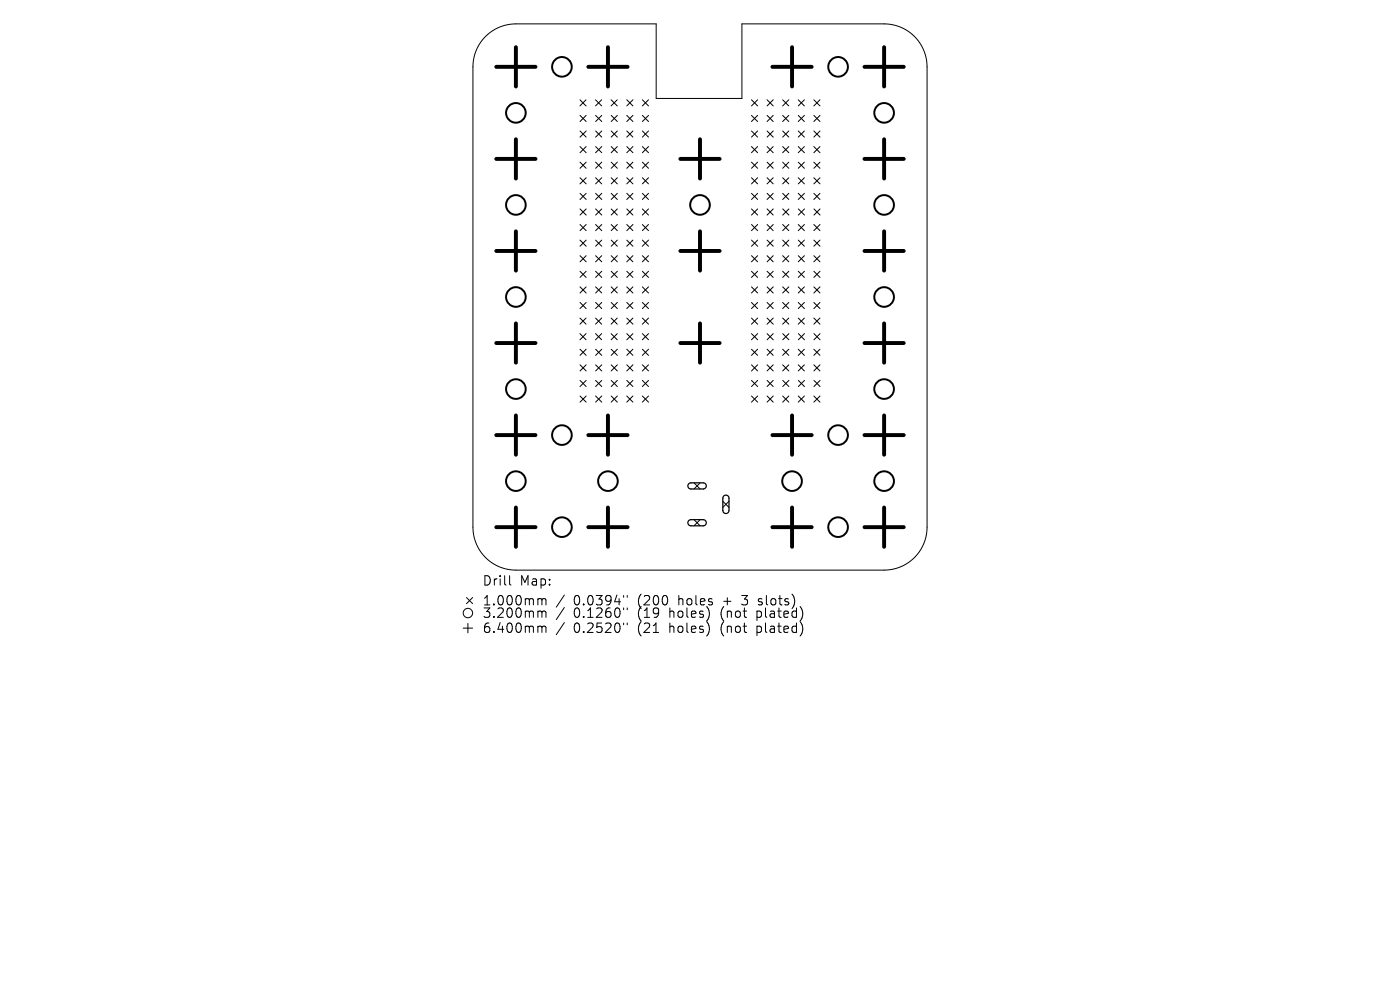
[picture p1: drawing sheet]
<svg xmlns="http://www.w3.org/2000/svg" width="297mm" height="210mm" viewBox="0 0 297 210" stroke-linecap="round" stroke-linejoin="round" font-family="sans-serif">
<defs><g id="words">
<g font-size="2.8">
<text x="102.3" y="124.5">Drill</text>
<text x="110.3" y="124.5">Map:</text>
<text x="102.3" y="128.7">1.000mm</text>
<text x="102.3" y="131.3">3.200mm</text>
<text x="121.7" y="128.7">0.0394&quot;</text>
<text x="121.7" y="131.3">0.1260&quot;</text>
<text x="135.4" y="128.7">(200</text>
<text x="135.4" y="131.3">(19</text>
<text x="142.3" y="131.3">holes)</text>
<text x="144.2" y="128.7">holes</text>
<text x="153.4" y="131.3">(not</text>
<text x="153.9" y="128.7">+</text>
<text x="158.1" y="128.7">3</text>
<text x="161.2" y="131.3">plated)</text>
<text x="161.8" y="128.7">slots)</text>
<text x="102.3" y="134.5">6.400mm</text>
<text x="121.7" y="134.5">0.2520&quot;</text>
<text x="135.4" y="134.5">(21</text>
<text x="142.3" y="134.5">holes)</text>
<text x="153.4" y="134.5">(not</text>
<text x="161.2" y="134.5">plated)</text>
</g>
</g></defs>
<g fill="none" stroke="#000" stroke-width=".21">
<path d="M102.9 7.9a9.1 9.1 0 0 1 6.5-2.8h29.8v15.8h18.2v-15.8h30.2a9.1 9.1 0 0 1 9.1 9.1v97.6a9.1 9.1 0 0 1-9.1 9.1h-78.2a9.1 9.1 0 0 1-9.1-9.1v-97.6a9.1 9.1 0 0 1 2.6-6.3zM123 21.2l1.3 1.3M123 24.5l1.3 1.3M123 27.8l1.3 1.3M123 31.1l1.3 1.3M123 34.4l1.3 1.3M123 37.7l1.3 1.3M124.3 21.2l-1.3 1.3M124.3 24.5l-1.3 1.3M124.3 27.8l-1.3 1.3M124.3 31.1l-1.3 1.3M124.3 34.4l-1.3 1.3"/>
<path d="M124.3 37.7l-1.3 1.3M126.3 21.2l1.3 1.3M126.4 24.5l1.3 1.3M126.4 27.8l1.3 1.3M126.4 31.1l1.3 1.3M126.4 34.4l1.3 1.3M126.4 37.7l1.3 1.3M127.6 21.2l-1.3 1.3M127.7 24.5l-1.3 1.3M127.7 27.8l-1.3 1.3M127.7 31.1l-1.3 1.3M127.7 34.4l-1.3 1.3"/>
<path d="M127.7 37.7l-1.3 1.3M129.6 21.2l1.3 1.3M129.7 27.8l1.3 1.3M129.7 31.1l1.3 1.3M129.7 34.4l1.3 1.3M129.7 37.7l1.3 1.3M129.7 24.5l1.3 1.3M130.9 21.2l-1.3 1.3M131 24.5l-1.3 1.3M131 27.8l-1.3 1.3M131 31.1l-1.3 1.3M131 34.4l-1.3 1.3"/>
<path d="M131 37.7l-1.3 1.3M133 31.1l1.3 1.3M133 34.4l1.3 1.3M133 37.7l1.3 1.3M133 27.8l1.3 1.3M133 21.2l1.3 1.3M133 24.5l1.3 1.3M134.3 21.2l-1.3 1.3M134.3 24.5l-1.3 1.3M134.3 27.8l-1.3 1.3M134.3 31.1l-1.3 1.3M134.3 34.4l-1.3 1.3"/>
<path d="M134.3 37.7l-1.3 1.3M136.3 34.4l1.3 1.3M136.3 37.7l1.3 1.3M136.3 31.1l1.3 1.3M136.3 27.8l1.3 1.3M136.3 24.5l1.3 1.3M136.3 21.2l1.3 1.3M137.6 21.2l-1.3 1.3M137.6 24.5l-1.3 1.3M137.6 27.8l-1.3 1.3M137.6 31.1l-1.3 1.3M137.6 34.4l-1.3 1.3"/>
<path d="M137.6 37.7l-1.3 1.3M159.4 21.2l1.3 1.3M159.4 24.5l1.3 1.3M159.4 27.8l1.3 1.3M159.4 31.1l1.3 1.3M159.4 34.4l1.3 1.3M159.4 37.7l1.3 1.3M160.7 37.7l-1.3 1.3M160.7 31.1l-1.3 1.3M160.7 27.8l-1.3 1.3M160.7 34.4l-1.3 1.3M160.7 21.2l-1.3 1.3"/>
<path d="M160.7 24.5l-1.3 1.3M162.7 24.5l1.3 1.3M162.7 27.8l1.3 1.3M162.7 34.4l1.3 1.3M162.7 37.7l1.3 1.3M162.7 21.2l1.3 1.3M162.7 31.1l1.3 1.3M164 34.4l-1.3 1.3M164 37.7l-1.3 1.3M164 27.8l-1.3 1.3M164 24.5l-1.3 1.3M164 31.1l-1.3 1.3"/>
<path d="M164 21.2l-1.3 1.3M166 27.8l1.3 1.3M166 37.7l1.3 1.3M166 24.5l1.3 1.3M166 34.4l1.3 1.3M166 21.2l1.3 1.3M166 31.1l1.3 1.3M167.3 31.1l-1.3 1.3M167.3 34.4l-1.3 1.3M167.3 37.7l-1.3 1.3M167.3 24.5l-1.3 1.3M167.3 21.2l-1.3 1.3"/>
<path d="M167.3 27.8l-1.3 1.3M169.3 31.1l1.3 1.3M169.3 27.8l1.3 1.3M169.3 37.7l1.3 1.3M169.3 24.5l1.3 1.3M169.3 34.4l1.3 1.3M169.3 21.2l1.3 1.3M170.6 27.8l-1.3 1.3M170.6 31.1l-1.3 1.3M170.6 34.4l-1.3 1.3M170.6 37.7l-1.3 1.3M170.6 21.2l-1.3 1.3"/>
<path d="M170.6 24.5l-1.3 1.3M172.7 31.1l1.3 1.3M172.7 27.8l1.3 1.3M172.7 37.7l1.3 1.3M172.7 24.5l1.3 1.3M172.7 21.2l1.3 1.3M172.7 34.4l1.3 1.3M174 24.5l-1.3 1.3M174 27.8l-1.3 1.3M174 31.1l-1.3 1.3M174 34.4l-1.3 1.3M174 37.7l-1.3 1.3"/>
<path d="M174 21.2l-1.3 1.3M123 41l1.3 1.3M123 44.3l1.3 1.3M123 47.6l1.3 1.3M123 50.9l1.3 1.3M123 54.2l1.3 1.3M123 57.5l1.3 1.3M124.3 41l-1.3 1.3M124.3 44.3l-1.3 1.3M124.3 47.6l-1.3 1.3M124.3 50.9l-1.3 1.3M124.3 54.2l-1.3 1.3"/>
<path d="M124.3 57.5l-1.3 1.3M126.4 41l1.3 1.3M126.4 44.3l1.3 1.3M126.4 50.9l1.3 1.3M126.4 54.2l1.3 1.3M126.4 57.5l1.3 1.3M126.4 47.6l1.3 1.3M127.7 41l-1.3 1.3M127.7 44.3l-1.3 1.3M127.7 47.6l-1.3 1.3M127.7 50.9l-1.3 1.3M127.7 54.2l-1.3 1.3"/>
<path d="M127.7 57.5l-1.3 1.3M129.7 41l1.3 1.3M129.7 44.3l1.3 1.3M129.7 54.2l1.3 1.3M129.7 57.5l1.3 1.3M129.7 50.9l1.3 1.3M129.7 47.6l1.3 1.3M131 41l-1.3 1.3M131 44.3l-1.3 1.3M131 47.6l-1.3 1.3M131 50.9l-1.3 1.3M131 54.2l-1.3 1.3"/>
<path d="M131 57.5l-1.3 1.3M133 41l1.3 1.3M133 44.3l1.3 1.3M133 57.5l1.3 1.3M133 54.2l1.3 1.3M133 50.9l1.3 1.3M133 47.6l1.3 1.3M134.3 41l-1.3 1.3M134.3 44.3l-1.3 1.3M134.3 47.6l-1.3 1.3M134.3 50.9l-1.3 1.3M134.3 57.5l-1.3 1.3"/>
<path d="M134.3 54.2l-1.3 1.3M136.3 41l1.3 1.3M136.3 44.3l1.3 1.3M136.3 57.5l1.3 1.3M136.3 54.2l1.3 1.3M136.3 50.9l1.3 1.3M136.3 47.6l1.3 1.3M137.6 41l-1.3 1.3M137.6 44.3l-1.3 1.3M137.6 47.6l-1.3 1.3M137.6 54.2l-1.3 1.3M137.6 50.9l-1.3 1.3"/>
<path d="M137.6 57.5l-1.3 1.3M159.4 50.9l1.3 1.3M159.4 41l1.3 1.3M159.4 44.3l1.3 1.3M159.4 47.6l1.3 1.3M159.4 54.2l1.3 1.3M159.4 57.5l1.3 1.3M160.7 41l-1.3 1.3M160.7 44.3l-1.3 1.3M160.7 47.6l-1.3 1.3M160.7 50.9l-1.3 1.3M160.7 54.2l-1.3 1.3"/>
<path d="M160.7 57.5l-1.3 1.3M162.7 41l1.3 1.3M162.7 44.3l1.3 1.3M162.7 47.6l1.3 1.3M162.7 50.9l1.3 1.3M162.7 57.5l1.3 1.3M162.7 54.2l1.3 1.3M164 41l-1.3 1.3M164 44.3l-1.3 1.3M164 47.6l-1.3 1.3M164 50.9l-1.3 1.3M164 54.2l-1.3 1.3"/>
<path d="M164 57.5l-1.3 1.3M166 41l1.3 1.3M166 47.6l1.3 1.3M166 50.9l1.3 1.3M166 57.5l1.3 1.3M166 54.2l1.3 1.3M166.1 44.3l1.3 1.3M167.3 41l-1.3 1.3M167.3 47.6l-1.3 1.3M167.3 50.9l-1.3 1.3M167.3 57.5l-1.3 1.3M167.3 54.2l-1.3 1.3"/>
<path d="M167.4 44.3l-1.3 1.3M169.3 41l1.3 1.3M169.3 47.6l1.3 1.3M169.3 50.9l1.3 1.3M169.3 57.5l1.3 1.3M169.3 54.2l1.3 1.3M169.4 44.3l1.3 1.3M170.6 41l-1.3 1.3M170.6 47.6l-1.3 1.3M170.6 54.2l-1.3 1.3M170.6 57.5l-1.3 1.3M170.6 50.9l-1.3 1.3"/>
<path d="M170.7 44.3l-1.3 1.3M172.7 47.6l1.3 1.3M172.7 50.9l1.3 1.3M172.7 41l1.3 1.3M172.7 57.5l1.3 1.3M172.7 54.2l1.3 1.3M172.7 44.3l1.3 1.3M174 41l-1.3 1.3M174 50.9l-1.3 1.3M174 54.2l-1.3 1.3M174 57.5l-1.3 1.3M174 47.6l-1.3 1.3"/>
<path d="M174 44.3l-1.3 1.3M123 67.5l1.3 1.3M123 70.8l1.3 1.3M123 60.9l1.3 1.3M123 64.2l1.3 1.3M123 74.1l1.3 1.3M123 77.4l1.3 1.3M124.3 67.5l-1.3 1.3M124.3 70.8l-1.3 1.3M124.3 60.9l-1.3 1.3M124.3 64.2l-1.3 1.3M124.3 74.1l-1.3 1.3"/>
<path d="M124.3 77.4l-1.3 1.3M126.3 70.8l1.3 1.3M126.3 67.5l1.3 1.3M126.4 74.1l1.3 1.3M126.4 60.9l1.3 1.3M126.4 64.2l1.3 1.3M126.4 77.4l1.3 1.3M127.6 67.5l-1.3 1.3M127.6 70.8l-1.3 1.3M127.7 60.9l-1.3 1.3M127.7 74.1l-1.3 1.3M127.7 77.4l-1.3 1.3"/>
<path d="M127.7 64.2l-1.3 1.3M129.6 70.8l1.3 1.3M129.6 67.5l1.3 1.3M129.7 74.1l1.3 1.3M129.7 77.4l1.3 1.3M129.7 60.9l1.3 1.3M129.7 64.2l1.3 1.3M130.9 67.5l-1.3 1.3M130.9 70.8l-1.3 1.3M131 74.1l-1.3 1.3M131 77.4l-1.3 1.3M131 60.9l-1.3 1.3"/>
<path d="M131 64.2l-1.3 1.3M133 77.4l1.3 1.3M133 60.9l1.3 1.3M133 64.2l1.3 1.3M133 67.5l1.3 1.3M133 74.1l1.3 1.3M133 70.8l1.3 1.3M134.3 64.2l-1.3 1.3M134.3 67.5l-1.3 1.3M134.3 70.8l-1.3 1.3M134.3 74.1l-1.3 1.3M134.3 77.4l-1.3 1.3"/>
<path d="M134.3 60.9l-1.3 1.3M136.3 60.9l1.3 1.3M136.3 64.2l1.3 1.3M136.3 67.5l1.3 1.3M136.3 77.4l1.3 1.3M136.3 74.1l1.3 1.3M136.3 70.8l1.3 1.3M137.6 60.9l-1.3 1.3M137.6 64.2l-1.3 1.3M137.6 67.5l-1.3 1.3M137.6 70.8l-1.3 1.3M137.6 74.1l-1.3 1.3"/>
<path d="M137.6 77.4l-1.3 1.3M159.4 70.8l1.3 1.3M159.4 60.9l1.3 1.3M159.4 64.2l1.3 1.3M159.4 67.5l1.3 1.3M159.4 74.1l1.3 1.3M159.4 77.4l1.3 1.3M160.7 60.9l-1.3 1.3M160.7 64.2l-1.3 1.3M160.7 67.5l-1.3 1.3M160.7 70.8l-1.3 1.3M160.7 74.1l-1.3 1.3"/>
<path d="M160.7 77.4l-1.3 1.3M162.7 60.9l1.3 1.3M162.7 64.2l1.3 1.3M162.7 67.5l1.3 1.3M162.7 70.8l1.3 1.3M162.7 77.4l1.3 1.3M162.7 74.1l1.3 1.3M164 60.9l-1.3 1.3M164 64.2l-1.3 1.3M164 67.5l-1.3 1.3M164 70.8l-1.3 1.3M164 74.1l-1.3 1.3"/>
<path d="M164 77.4l-1.3 1.3M166 60.9l1.3 1.3M166 64.2l1.3 1.3M166 67.5l1.3 1.3M166 74.1l1.3 1.3M166 77.4l1.3 1.3M166.1 70.8l1.3 1.3M167.3 60.9l-1.3 1.3M167.3 64.2l-1.3 1.3M167.3 67.5l-1.3 1.3M167.3 74.1l-1.3 1.3M167.3 77.4l-1.3 1.3"/>
<path d="M167.4 70.8l-1.3 1.3M169.3 64.2l1.3 1.3M169.3 67.5l1.3 1.3M169.3 74.1l1.3 1.3M169.3 60.9l1.3 1.3M169.3 77.4l1.3 1.3M169.4 70.8l1.3 1.3M170.6 60.9l-1.3 1.3M170.6 64.2l-1.3 1.3M170.6 67.5l-1.3 1.3M170.6 74.1l-1.3 1.3M170.6 77.4l-1.3 1.3"/>
<path d="M170.7 70.8l-1.3 1.3M172.7 67.5l1.3 1.3M172.7 74.1l1.3 1.3M172.7 64.2l1.3 1.3M172.7 60.9l1.3 1.3M172.7 77.4l1.3 1.3M172.7 70.8l1.3 1.3M174 60.9l-1.3 1.3M174 64.2l-1.3 1.3M174 67.5l-1.3 1.3M174 74.1l-1.3 1.3M174 77.4l-1.3 1.3"/>
<path d="M174 70.8l-1.3 1.3M123 80.7l1.3 1.3M123 84l1.3 1.3M124.3 80.7l-1.3 1.3M124.3 84l-1.3 1.3M126.4 80.7l1.3 1.3M126.4 84l1.3 1.3M127.7 80.7l-1.3 1.3M127.7 84l-1.3 1.3M129.7 80.7l1.3 1.3M129.7 84l1.3 1.3M131 80.7l-1.3 1.3"/>
<path d="M131 84l-1.3 1.3M133 80.7l1.3 1.3M133 84l1.3 1.3M134.3 80.7l-1.3 1.3M134.3 84l-1.3 1.3M136.3 80.7l1.3 1.3M136.3 84l1.3 1.3M137.6 80.7l-1.3 1.3M137.6 84l-1.3 1.3M159.4 80.7l1.3 1.3M159.4 84l1.3 1.3M160.7 80.7l-1.3 1.3"/>
<path d="M160.7 84l-1.3 1.3M162.7 80.7l1.3 1.3M162.7 84l1.3 1.3M164 80.7l-1.3 1.3M164 84l-1.3 1.3M166 84l1.3 1.3M166.1 80.7l1.3 1.3M167.3 84l-1.3 1.3M167.4 80.7l-1.3 1.3M169.3 84l1.3 1.3M169.4 80.7l1.3 1.3M170.6 84l-1.3 1.3"/>
<path d="M170.7 80.7l-1.3 1.3M172.7 84l1.3 1.3M172.7 80.7l1.3 1.3M174 84l-1.3 1.3M174 80.7l-1.3 1.3M147.2 102.4l1.3 1.3M147.2 110.2l1.3 1.3M148.5 102.4l-1.3 1.3M148.5 110.2l-1.3 1.3M153.3 106.3l1.3 1.3M154.6 106.3l-1.3 1.3M98.3 133.2h2"/>
<path d="M99 126.8l1.3 1.3M99.3 132.2v2M100.3 126.8l-1.3 1.3M108.1 122.1v1.7l.3 .3M114.4 127l.5 .1 .1 .2M114.4 129.6l.5 .1 .1 .2M114.4 132.8l.5 .1 .1 .2M115 127.3l.3-.3 .4 .1 .1 1.2M115 127.3v1M115 129.9v1.1M115 133.1v1.1M115 129.9l.3-.3 .4 .1 .1 1.3"/>
<path d="M115 133.1l.3-.3 .4 .1 .1 1.3M119.7 126.2l-1.7 2.6M119.7 128.9l-1.7 2.5M119.7 132.1l-1.7 2.5M132.3 126.3v.4M132.3 129v.3M132.3 132.2v.3M133.1 126.3v.4M133.1 129v.3M133.1 132.2v.3M160.9 128.2l.2 .1M161 127.1v.5"/>
<circle cx="99.3" cy="130" r="1"/>
</g>
<path d="M146.1 102.6l.4-.2h2.8l.4 .3 .1 .5-.2 .3-.3 .2h-2.8l-.5-.4zM146.1 110.4l.4-.2h2.8l.4 .3 .1 .5-.2 .3-.3 .2h-2.8l-.5-.4zM153.5 105.2l.7-.1 .4 .5v2.8l-.1 .3-.4 .2-.5-.1-.2-.4v-2.8z" fill="none" stroke="#000" stroke-width=".26"/>
<g fill="none" stroke="#000" stroke-width=".42">
<circle cx="119.2" cy="14.2" r="2.08"/>
<circle cx="177.8" cy="14.2" r="2.08"/>
<circle cx="109.4" cy="23.9" r="2.08"/>
<circle cx="187.6" cy="23.9" r="2.08"/>
<circle cx="109.4" cy="43.5" r="2.08"/>
<circle cx="148.5" cy="43.5" r="2.08"/>
<circle cx="187.6" cy="43.5" r="2.08"/>
<circle cx="109.4" cy="63" r="2.08"/>
<circle cx="187.6" cy="63" r="2.08"/>
<circle cx="109.4" cy="82.5" r="2.08"/>
<circle cx="119.2" cy="92.3" r="2.08"/>
<circle cx="177.8" cy="92.3" r="2.08"/>
<circle cx="187.6" cy="82.5" r="2.08"/>
<circle cx="109.4" cy="102.1" r="2.08"/>
<circle cx="119.2" cy="111.8" r="2.08"/>
<circle cx="129" cy="102.1" r="2.08"/>
<circle cx="168" cy="102.1" r="2.08"/>
<circle cx="177.8" cy="111.8" r="2.08"/>
<circle cx="187.6" cy="102.1" r="2.08"/>
</g>
<g fill="none" stroke="#000" stroke-width=".83">
<path d="M105.3 14.2h8.3M109.4 10v8.3M124.8 14.2h8.3M129 10v8.3M163.9 14.2h8.3M168 10v8.3M183.4 14.2h8.3M187.6 10v8.3M105.3 33.7h8.3M109.4 29.5v8.4M144.3 33.7h8.4M148.5 29.5v8.4"/>
<path d="M183.4 33.7h8.3M187.6 29.5v8.4M105.3 53.2h8.3M109.4 49.1v8.3M144.3 53.2h8.4M148.5 49.1v8.3M183.4 53.2h8.3M187.6 49.1v8.3M105.3 72.8h8.3M109.4 68.6v8.3M144.3 72.8h8.4M148.5 68.6v8.3"/>
<path d="M183.4 72.8h8.3M187.6 68.6v8.3M105.3 92.3h8.3M109.4 88.1v8.4M124.8 92.3h8.3M129 88.1v8.4M163.9 92.3h8.3M168 88.1v8.4M183.4 92.3h8.3M187.6 88.1v8.4M105.3 111.8h8.3M109.4 107.7v8.3"/>
<path d="M124.8 111.8h8.3M129 107.7v8.3M163.9 111.8h8.3M168 107.7v8.3M183.4 111.8h8.3M187.6 107.7v8.3"/>
</g>
<use href="#words"/>
</svg>
